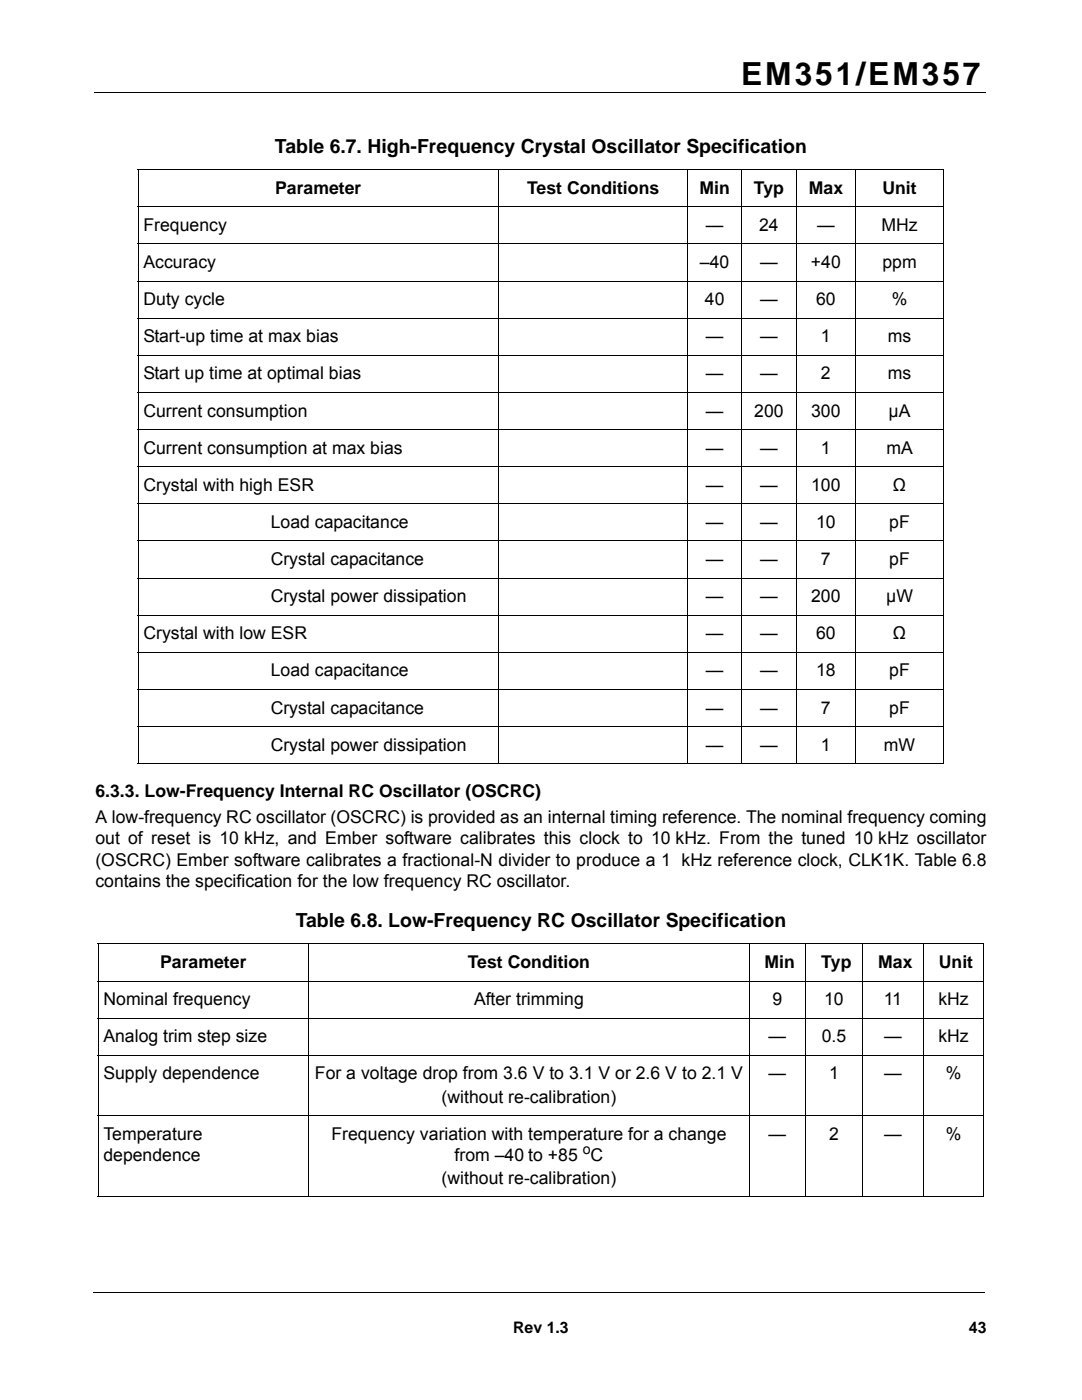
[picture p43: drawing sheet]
<svg xmlns="http://www.w3.org/2000/svg" width="216mm" height="279mm" viewBox="0 0 216 279" stroke-linecap="round" stroke-linejoin="round" font-family="sans-serif">
<defs><g id="words">
<text font-size="6.3" x="147.9" y="16.9">EM351/EM357</text>
<g font-size="3.9">
<text x="54.9" y="30.5">Table 6.7. High-Frequency Crystal Oscillator Specification</text>
<text x="59" y="185">Table 6.8. Low-Frequency RC Oscillator Specification</text>
</g>
<g font-size="3.5">
<text x="54.9" y="38.7">Parameter</text>
<text x="105.2" y="38.7">Test Conditions</text>
<text x="139.6" y="38.7">Min</text>
<text x="150.4" y="38.7">Typ</text>
<text x="161.4" y="38.7">Max</text>
<text x="176.1" y="38.7">Unit</text>
<text x="28.6" y="46.1">Frequency</text>
<text x="140.8" y="46.1">—</text>
<text x="151.5" y="46.1">24</text>
<text x="163" y="46.1">—</text>
<text x="175.9" y="46.1">MHz</text>
<text x="28.6" y="53.5">Accuracy</text>
<text x="139.7" y="53.5">–40</text>
<text x="151.7" y="53.5">—</text>
<text x="161.8" y="53.5">+40</text>
<text x="176.1" y="53.5">ppm</text>
<text x="28.6" y="60.9">Duty cycle</text>
<text x="140.7" y="60.9">40</text>
<text x="151.7" y="60.9">—</text>
<text x="162.8" y="60.9">60</text>
<text x="177.9" y="60.9">%</text>
<text x="28.6" y="68.3">Start-up time at max bias</text>
<text x="140.8" y="68.3">—</text>
<text x="151.7" y="68.3">—</text>
<text x="163.8" y="68.3">1</text>
<text x="177.2" y="68.3">ms</text>
<text x="28.6" y="75.7">Start up time at optimal bias</text>
<text x="140.8" y="75.7">—</text>
<text x="151.7" y="75.7">—</text>
<text x="163.8" y="75.7">2</text>
<text x="177.2" y="75.7">ms</text>
<text x="28.6" y="83.1">Current consumption</text>
<text x="140.8" y="83.1">—</text>
<text x="150.5" y="83.1">200</text>
<text x="161.9" y="83.1">300</text>
<text x="177.3" y="83.1">μA</text>
<text x="28.6" y="90.6">Current consumption at max bias</text>
<text x="140.8" y="90.6">—</text>
<text x="151.7" y="90.6">—</text>
<text x="163.8" y="90.6">1</text>
<text x="176.9" y="90.6">mA</text>
<text x="28.6" y="98">Crystal with high ESR</text>
<text x="140.8" y="98">—</text>
<text x="151.7" y="98">—</text>
<text x="161.9" y="98">100</text>
<text x="178.2" y="98">Ω</text>
<text x="54" y="105.4">Load capacitance</text>
<text x="140.8" y="105.4">—</text>
<text x="151.7" y="105.4">—</text>
<text x="162.8" y="105.4">10</text>
<text x="177.4" y="105.4">pF</text>
<text x="54" y="112.8">Crystal capacitance</text>
<text x="140.8" y="112.8">—</text>
<text x="151.7" y="112.8">—</text>
<text x="163.8" y="112.8">7</text>
<text x="177.4" y="112.8">pF</text>
<text x="54" y="120.2">Crystal power dissipation</text>
<text x="140.8" y="120.2">—</text>
<text x="151.7" y="120.2">—</text>
<text x="161.9" y="120.2">200</text>
<text x="176.8" y="120.2">µW</text>
<text x="28.6" y="127.6">Crystal with low ESR</text>
<text x="140.8" y="127.6">—</text>
<text x="151.7" y="127.6">—</text>
<text x="162.8" y="127.6">60</text>
<text x="178.2" y="127.6">Ω</text>
<text x="54" y="135">Load capacitance</text>
<text x="140.8" y="135">—</text>
<text x="151.7" y="135">—</text>
<text x="162.8" y="135">18</text>
<text x="177.4" y="135">pF</text>
<text x="54" y="142.4">Crystal capacitance</text>
<text x="140.8" y="142.4">—</text>
<text x="151.7" y="142.4">—</text>
<text x="163.8" y="142.4">7</text>
<text x="177.4" y="142.4">pF</text>
<text x="54" y="149.8">Crystal power dissipation</text>
<text x="140.8" y="149.8">—</text>
<text x="151.7" y="149.8">—</text>
<text x="163.8" y="149.8">1</text>
<text x="176.4" y="149.8">mW</text>
<text x="19" y="159">6.3.3. Low-Frequency Internal RC Oscillator (OSCRC)</text>
<text x="19" y="164.3">A low-frequency RC oscillator (OSCRC) is provided as an internal timing reference. The nominal frequency coming</text>
<text x="19" y="172.7">(OSCRC) Ember software calibrates a fractional-N divider to produce a 1 kHz reference clock, CLK1K. Table 6.8</text>
<text x="19.1" y="168.5">out of reset is 10 kHz, and Ember software calibrates this clock to 10 kHz. From the tuned 10 kHz oscillator</text>
<text x="19" y="177">contains the specification for the low frequency RC oscillator.</text>
<text x="32" y="193.2">Parameter</text>
<text x="93.3" y="193.2">Test Condition</text>
<text x="152.5" y="193.2">Min</text>
<text x="163.9" y="193.2">Typ</text>
<text x="175.2" y="193.2">Max</text>
<text x="187.3" y="193.2">Unit</text>
<text x="20.6" y="200.6">Nominal frequency</text>
<text x="94.6" y="200.6">After trimming</text>
<text x="154.1" y="200.6">9</text>
<text x="164.4" y="200.6">10</text>
<text x="176.3" y="200.6">11</text>
<text x="187.2" y="200.6">kHz</text>
<text x="20.6" y="208">Analog trim step size</text>
<text x="153.3" y="208">—</text>
<text x="164" y="208">0.5</text>
<text x="176.4" y="208">—</text>
<text x="187.2" y="208">kHz</text>
<text x="20.6" y="215.4">Supply dependence</text>
<text x="62.8" y="215.4">For a voltage drop from 3.6 V to 3.1 V or 2.6 V to 2.1 V</text>
<text x="153.3" y="215.4">—</text>
<text x="165.4" y="215.4">1</text>
<text x="176.4" y="215.4">—</text>
<text x="188.7" y="215.4">%</text>
<text x="88.1" y="220">(without re-calibration)</text>
<text x="20.6" y="227.4">Temperature</text>
<text x="66.1" y="227.4">Frequency variation with temperature for a change</text>
<text x="153.3" y="227.4">—</text>
<text x="165.4" y="227.4">2</text>
<text x="176.4" y="227.4">—</text>
<text x="188.7" y="227.4">%</text>
<text x="20.6" y="231.7">dependence</text>
<text x="90.7" y="231.7">from –40 to +85</text>
<text x="117.9" y="231.7">C</text>
<text x="88.1" y="236.2">(without re-calibration)</text>
</g>
<g font-size="3.2">
<text x="102.4" y="266">Rev 1.3</text>
<text x="193.3" y="266">43</text>
</g>
<text font-size="2.8" x="116.3" y="230.3">o</text>
</g></defs>
<path d="M18.8 18.4h177.8M18.6 257.9h177.8" fill="none" stroke="#000" stroke-width=".2"/>
<path d="M19 259.6h30.7v14.7h-30.7z" fill="#fff"/>
<g fill="none" stroke="#000" stroke-width=".2">
<path d="M27.5 33.9h160.9M27.6 34v118.3M99.5 33.8v118.7M137.2 33.8v118.7M148 33.8v118.7M158.9 33.8v118.7M170.7 33.8v118.7M188.3 34v118.3M27.5 41.3h160.9M27.5 48.7h160.9M27.5 56.1h160.9M27.5 63.5h160.9"/>
<path d="M27.5 70.9h160.9M27.5 78.3h160.9M27.5 85.7h160.9M27.5 93.1h160.9M27.5 100.5h160.9M27.5 107.9h160.9M27.5 115.4h160.9M27.5 122.8h160.9M27.5 130.2h160.9M27.5 137.6h160.9M27.5 145h160.9M27.5 152.4h160.9"/>
<path d="M19.5 188.4h176.9M19.5 195.8h176.9M19.6 188.5v50.2M61.6 188.3v50.6M149.5 188.3v50.6M160.7 188.3v50.6M172.1 188.3v50.6M184.2 188.3v50.6M196.3 188.5v50.2M19.5 203.2h176.9M19.5 210.6h176.9M19.5 222.6h176.9"/>
<path d="M19.5 238.8h176.9"/>
</g>
<use href="#words"/>
</svg>
